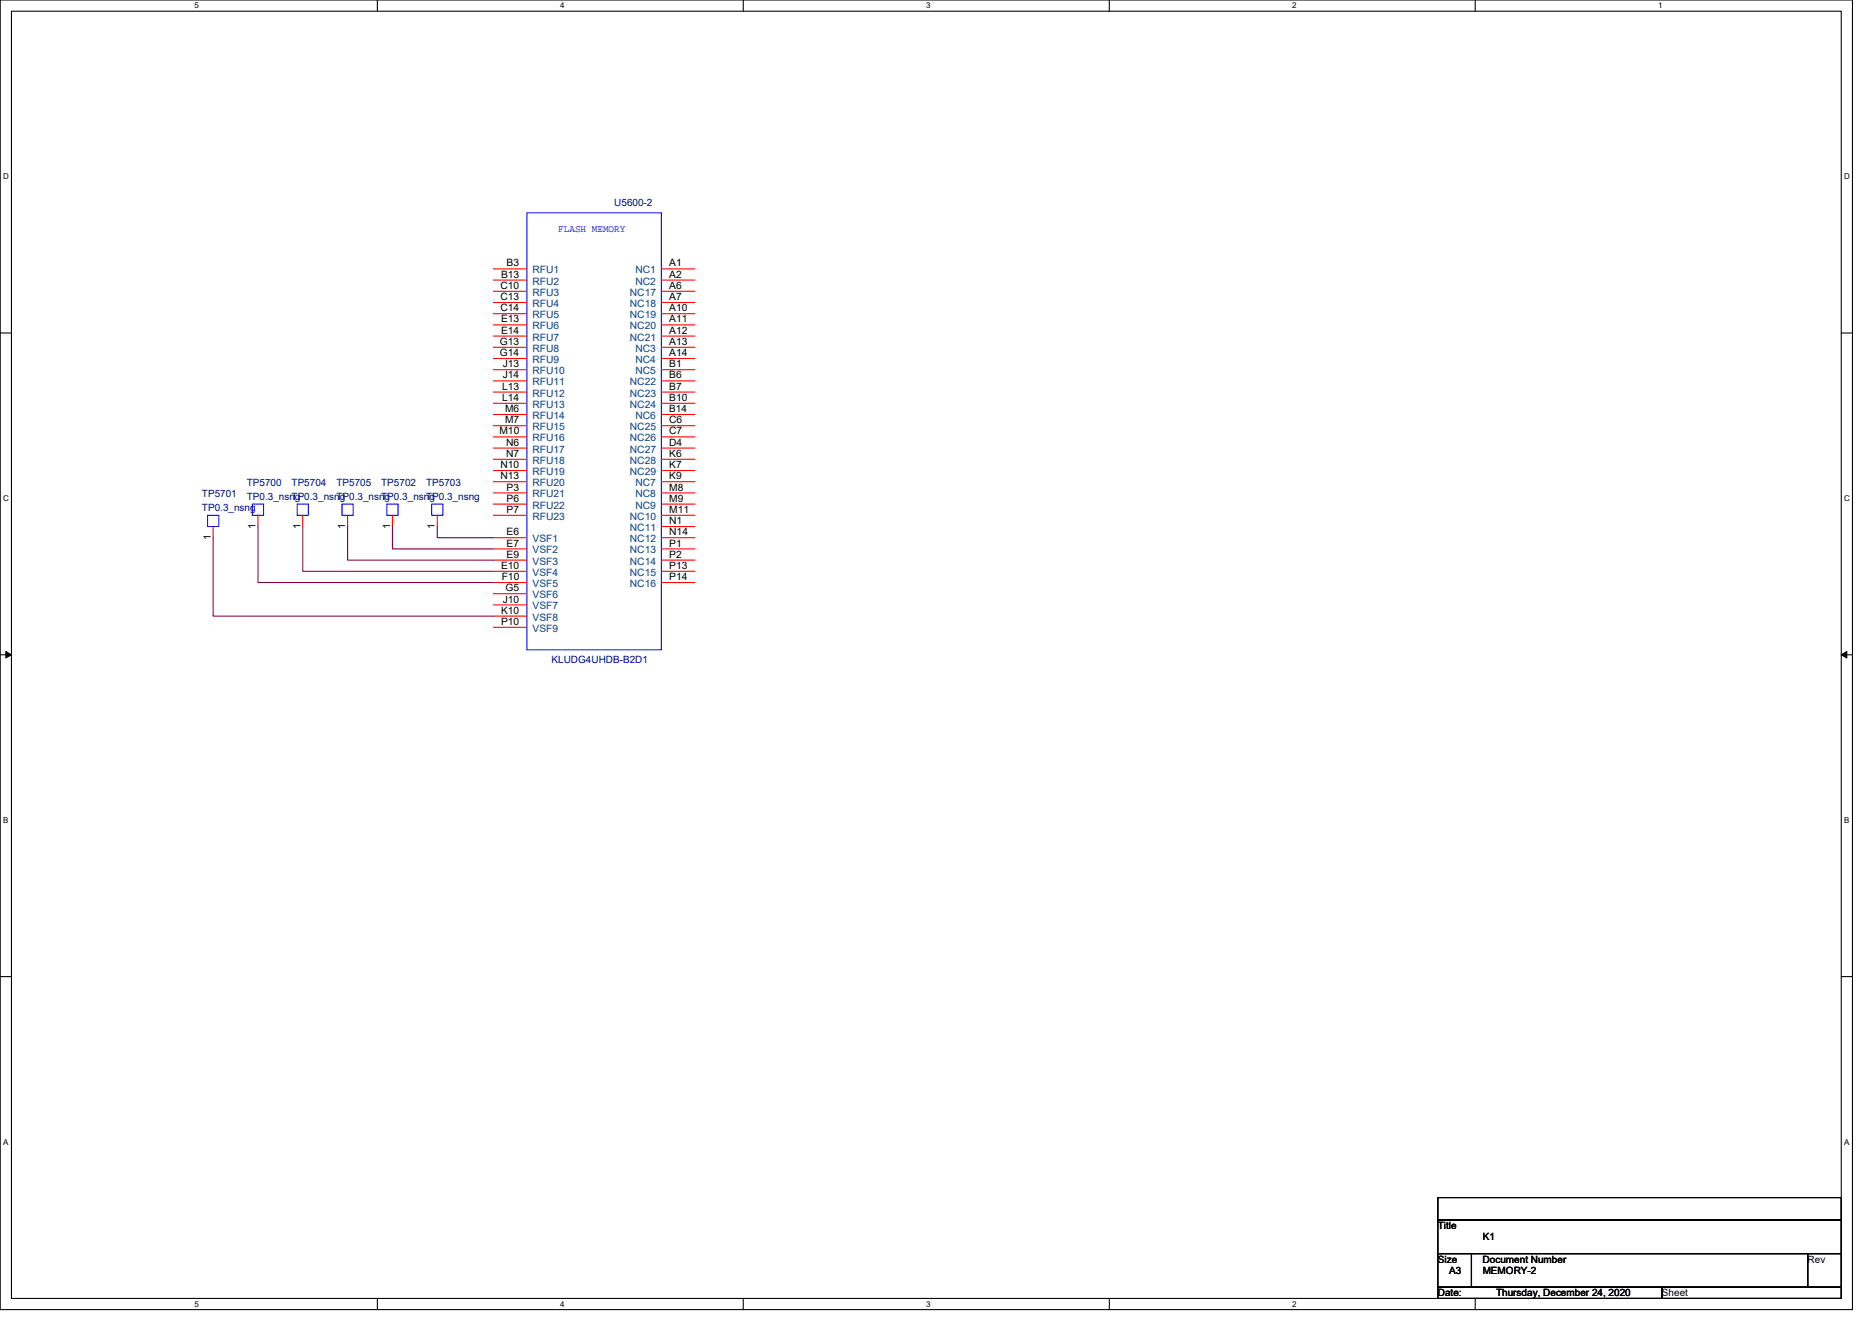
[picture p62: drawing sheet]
<svg xmlns="http://www.w3.org/2000/svg" width="297mm" height="210mm" viewBox="0 0 297 210" stroke-linecap="round" stroke-linejoin="round" font-family="sans-serif">
<defs><g id="words">
<g font-size="1.6" fill="#000080">
<text x="97.5" y="32.7">U5600-2</text>
<text x="39.2" y="77.2">TP5700</text>
<text x="46.3" y="77.2">TP5704</text>
<text x="53.4" y="77.2">TP5705</text>
<text x="60.5" y="77.2">TP5702</text>
<text x="67.6" y="77.2">TP5703</text>
<text x="32" y="78.9">TP5701</text>
<text x="32" y="81.1">TP0.3_nsng</text>
<text x="39.2" y="79.3">TP0.3_nsng</text>
<text x="46.3" y="79.3">TP0.3_nsng</text>
<text x="53.4" y="79.3">TP0.3_nsng</text>
<text x="60.5" y="79.3">TP0.3_nsng</text>
<text x="67.6" y="79.3">TP0.3_nsng</text>
<text x="87.5" y="105.3">KLUDG4UHDB-B2D1</text>
</g>
<text font-size="1.6" fill="#00f" x="88.6" y="36.8">FLASH MEMORY</text>
<g font-size="1.6">
<text x="79.4" y="45.8">C10</text>
<text x="79.4" y="47.6">C13</text>
<text x="79.5" y="44.1">B13</text>
<text x="80.4" y="42.3">B3</text>
<text x="106.2" y="45.8">A6</text>
<text x="106.2" y="47.6">A7</text>
<text x="106.2" y="42.3">A1</text>
<text x="106.2" y="44.1">A2</text>
<text x="79.4" y="49.4">C14</text>
<text x="79.5" y="51.2">E13</text>
<text x="79.5" y="53">E14</text>
<text x="106.2" y="49.4">A10</text>
<text x="106.2" y="51.2">A11</text>
<text x="106.2" y="53">A12</text>
<text x="79.3" y="54.7">G13</text>
<text x="79.3" y="56.5">G14</text>
<text x="79.8" y="58.3">J13</text>
<text x="106.2" y="54.7">A13</text>
<text x="106.2" y="56.5">A14</text>
<text x="106.2" y="58.3">B1</text>
<text x="79.7" y="61.8">L13</text>
<text x="79.7" y="63.6">L14</text>
<text x="79.8" y="60.1">J14</text>
<text x="80.1" y="65.4">M6</text>
<text x="106.2" y="60.1">B6</text>
<text x="106.2" y="61.8">B7</text>
<text x="106.2" y="63.6">B10</text>
<text x="106.2" y="65.4">B14</text>
<text x="79.2" y="69">M10</text>
<text x="80.1" y="67.2">M7</text>
<text x="80.3" y="70.7">N6</text>
<text x="106.2" y="67.2">C6</text>
<text x="106.2" y="69">C7</text>
<text x="106.2" y="70.7">D4</text>
<text x="79.4" y="74.3">N10</text>
<text x="79.4" y="76.1">N13</text>
<text x="80.3" y="72.5">N7</text>
<text x="80.4" y="77.9">P3</text>
<text x="106.2" y="72.5">K6</text>
<text x="106.2" y="74.3">K7</text>
<text x="106.2" y="76.1">K9</text>
<text x="106.2" y="77.9">M8</text>
<text x="40.6" y="83.9" transform="rotate(-90 40.6 83.9)">1</text>
<text x="47.7" y="83.9" transform="rotate(-90 47.7 83.9)">1</text>
<text x="54.8" y="83.9" transform="rotate(-90 54.8 83.9)">1</text>
<text x="61.9" y="83.9" transform="rotate(-90 61.9 83.9)">1</text>
<text x="69" y="83.9" transform="rotate(-90 69 83.9)">1</text>
<text x="80.4" y="79.6">P6</text>
<text x="80.4" y="81.4">P7</text>
<text x="106.2" y="81.4">M11</text>
<text x="106.2" y="83.2">N1</text>
<text x="106.2" y="79.6">M9</text>
<text x="33.4" y="85.7" transform="rotate(-90 33.4 85.7)">1</text>
<text x="80.4" y="85">E6</text>
<text x="80.4" y="86.7">E7</text>
<text x="80.4" y="88.5">E9</text>
<text x="106.2" y="85">N14</text>
<text x="106.2" y="86.7">P1</text>
<text x="106.2" y="88.5">P2</text>
<text x="79.5" y="90.3">E10</text>
<text x="79.6" y="92.1">F10</text>
<text x="79.8" y="95.6">J10</text>
<text x="80.2" y="93.9">G5</text>
<text x="106.2" y="90.3">P13</text>
<text x="106.2" y="92.1">P14</text>
<text x="79.5" y="97.4">K10</text>
<text x="79.5" y="99.2">P10</text>
<text x="228.1" y="195.1">Title</text>
<text x="235.3" y="196.8">K1</text>
<text x="228.1" y="200.4">Size</text>
<text x="229.9" y="202.2">A3</text>
<text x="235.3" y="200.4">Document Number</text>
<text x="235.3" y="202.2">MEMORY-2</text>
<text x="286.8" y="200.4">Rev</text>
<text x="228.1" y="205.7">Date:</text>
<text x="237.4" y="205.7">Thursday, December 24, 2020</text>
<text x="263.7" y="205.7">Sheet</text>
</g>
<g font-size="1.6" fill="#004080">
<text x="84.5" y="43.4">RFU1</text>
<text x="84.5" y="45.2">RFU2</text>
<text x="84.5" y="46.9">RFU3</text>
<text x="99.9" y="46.9">NC17</text>
<text x="100.8" y="43.4">NC1</text>
<text x="100.8" y="45.2">NC2</text>
<text x="84.5" y="48.7">RFU4</text>
<text x="84.5" y="50.5">RFU5</text>
<text x="84.5" y="52.3">RFU6</text>
<text x="99.9" y="48.7">NC18</text>
<text x="99.9" y="50.5">NC19</text>
<text x="99.9" y="52.3">NC20</text>
<text x="84.5" y="54.1">RFU7</text>
<text x="84.5" y="55.8">RFU8</text>
<text x="84.5" y="57.6">RFU9</text>
<text x="84.5" y="59.4">RFU10</text>
<text x="99.9" y="54.1">NC21</text>
<text x="100.8" y="55.8">NC3</text>
<text x="100.8" y="57.6">NC4</text>
<text x="100.8" y="59.4">NC5</text>
<text x="84.5" y="61.2">RFU11</text>
<text x="84.5" y="62.9">RFU12</text>
<text x="84.5" y="64.7">RFU13</text>
<text x="99.9" y="61.2">NC22</text>
<text x="99.9" y="62.9">NC23</text>
<text x="99.9" y="64.7">NC24</text>
<text x="84.5" y="66.5">RFU14</text>
<text x="84.5" y="68.3">RFU15</text>
<text x="84.5" y="70.1">RFU16</text>
<text x="84.5" y="71.8">RFU17</text>
<text x="99.9" y="68.3">NC25</text>
<text x="99.9" y="70.1">NC26</text>
<text x="99.9" y="71.8">NC27</text>
<text x="100.8" y="66.5">NC6</text>
<text x="84.5" y="73.6">RFU18</text>
<text x="84.5" y="75.4">RFU19</text>
<text x="84.5" y="77.2">RFU20</text>
<text x="99.9" y="73.6">NC28</text>
<text x="99.9" y="75.4">NC29</text>
<text x="100.8" y="77.2">NC7</text>
<text x="84.5" y="79">RFU21</text>
<text x="84.5" y="80.7">RFU22</text>
<text x="84.5" y="82.5">RFU23</text>
<text x="99.9" y="82.5">NC10</text>
<text x="100.8" y="79">NC8</text>
<text x="100.8" y="80.7">NC9</text>
<text x="84.5" y="86.1">VSF1</text>
<text x="84.5" y="87.8">VSF2</text>
<text x="84.5" y="89.6">VSF3</text>
<text x="99.9" y="84.3">NC11</text>
<text x="99.9" y="86.1">NC12</text>
<text x="99.9" y="87.8">NC13</text>
<text x="99.9" y="89.6">NC14</text>
<text x="84.5" y="91.4">VSF4</text>
<text x="84.5" y="93.2">VSF5</text>
<text x="84.5" y="95">VSF6</text>
<text x="99.9" y="91.4">NC15</text>
<text x="99.9" y="93.2">NC16</text>
<text x="84.5" y="96.7">VSF7</text>
<text x="84.5" y="98.5">VSF8</text>
<text x="84.5" y="100.3">VSF9</text>
</g>
<g font-size="1.3">
<text x="30.8" y="1.3">5</text>
<text x="88.9" y="1.3">4</text>
<text x="147" y="1.3">3</text>
<text x="205" y="1.3">2</text>
<text x="263.1" y="1.3">1</text>
<text x=".5" y="28.4">D</text>
<text x="292.6" y="28.4">D</text>
<text x=".5" y="79.5">C</text>
<text x="292.6" y="79.5">C</text>
<text x=".5" y="130.6">B</text>
<text x="292.6" y="130.6">B</text>
<text x=".5" y="181.7">A</text>
<text x="292.6" y="181.7">A</text>
<text x="30.8" y="207.4">5</text>
<text x="88.9" y="207.4">4</text>
<text x="147" y="207.4">3</text>
<text x="205" y="207.4">2</text>
</g>
</g></defs>
<path d="M0 0h293.9v207.9h-293.9zM1.8 1.8h290.4v204.3h-290.4z" fill="none" stroke="#000" stroke-width=".17"/>
<g fill="#fff">
<path d="M30.8 .2h.7v1.4h-.7z"/>
<path d="M30.8 206.3h.7v1.4h-.7z"/>
</g>
<path d="M59.9 0v1.8M59.9 206.1v1.8" fill="none" stroke="#000" stroke-width=".17"/>
<g fill="#fff">
<path d="M88.9 .2h.7v1.4h-.7z"/>
<path d="M88.9 206.3h.7v1.4h-.7z"/>
</g>
<path d="M117.9 0v1.8M117.9 206.1v1.8" fill="none" stroke="#000" stroke-width=".17"/>
<g fill="#fff">
<path d="M147 .2h.7v1.4h-.7z"/>
<path d="M147 206.3h.7v1.4h-.7z"/>
</g>
<path d="M176 0v1.8M176 206.1v1.8" fill="none" stroke="#000" stroke-width=".17"/>
<g fill="#fff">
<path d="M205 .2h.7v1.4h-.7z"/>
<path d="M205 206.3h.7v1.4h-.7z"/>
</g>
<path d="M234.1 0v1.8M234.1 206.1v1.8" fill="none" stroke="#000" stroke-width=".17"/>
<g fill="#fff">
<path d="M263.1 .2h.7v1.4h-.7z"/>
<path d="M.5 27.3h.9v1.4h-.9z"/>
<path d="M292.6 27.3h.9v1.4h-.9z"/>
<path d="M.5 78.4h.9v1.4h-.9z"/>
<path d="M292.6 78.4h.9v1.4h-.9z"/>
</g>
<path d="M0 52.9h1.8M292.2 52.9h1.7" fill="none" stroke="#000" stroke-width=".17"/>
<g fill="#fff">
<path d="M.5 129.5h.8v1.4h-.8z"/>
<path d="M292.6 129.5h.9v1.4h-.9z"/>
</g>
<path d="M0 103.9h1.8M292.2 103.9h1.7" fill="none" stroke="#000" stroke-width=".17"/>
<path d="M.9 103.4l.9 .5-.9 .5zM292.2 103.9l.8-.5v1z" fill="#000" stroke="#000" stroke-width=".16"/>
<g fill="#fff">
<path d="M.5 180.5h.8v1.4h-.8z"/>
<path d="M292.6 180.5h.9v1.4h-.9z"/>
</g>
<path d="M0 155h1.8M292.2 155h1.7M228.2 190.1h64v3.5h-64zM228.2 193.6h64v5.4h-64zM228.2 199h5.3v5.3h-5.3zM233.5 199h53.3v5.3h-53.3zM286.8 199h5.4v5.3h-5.4zM228.2 204.3h35.5v1.8h-35.5zM263.7 204.3h28.5v1.8h-28.5z" fill="none" stroke="#000" stroke-width=".17"/>
<path d="M83.6 33.8h21.3v69.3h-21.3zM32.9 81.8h1.8v1.8h-1.8zM40 80h1.8v1.8h-1.8zM47.2 80h1.7v1.8h-1.7zM54.3 80h1.7v1.8h-1.7zM61.4 80h1.8v1.8h-1.8zM68.5 80h1.8v1.8h-1.8z" fill="none" stroke="#00f" stroke-width=".17"/>
<g fill="none" stroke="#f00" stroke-width=".17">
<path d="M78.3 42.7h5.3M78.3 44.4h5.3M78.3 46.2h5.3M78.3 48h5.3M78.3 49.8h5.3M78.3 51.6h5.3M78.3 53.3h5.3M78.3 55.1h5.3M78.3 56.9h5.3M78.3 58.7h5.3M104.9 42.7h5.4M104.9 44.4h5.4"/>
<path d="M104.9 55.1h5.4M104.9 56.9h5.4M104.9 58.7h5.4M104.9 46.2h5.4M104.9 48h5.4M104.9 49.8h5.4M104.9 51.6h5.4M104.9 53.3h5.4M78.3 60.5h5.3M78.3 62.2h5.3M78.3 64h5.3M78.3 65.8h5.3"/>
<path d="M78.3 67.6h5.3M78.3 69.3h5.3M78.3 71.1h5.3M78.3 72.9h5.3M78.3 74.7h5.3M78.3 76.5h5.3M78.3 78.2h5.3M104.9 65.8h5.4M104.9 76.5h5.4M104.9 78.2h5.4M104.9 60.5h5.4M104.9 62.2h5.4"/>
<path d="M104.9 64h5.4M104.9 67.6h5.4M104.9 69.3h5.4M104.9 71.1h5.4M104.9 72.9h5.4M104.9 74.7h5.4M33.8 83.6v1.7M40.9 81.8v1.8M48 81.8v1.8M55.2 81.8v1.8M62.3 81.8v1.8M69.4 81.8v1.8"/>
<path d="M78.3 80h5.3M78.3 81.8h5.3M78.3 85.3h5.3M78.3 87.1h5.3M78.3 88.9h5.3M78.3 90.7h5.3M78.3 92.5h5.3M78.3 94.2h5.3M78.3 96h5.3M78.3 97.8h5.3M78.3 99.6h5.3M104.9 80h5.4"/>
<path d="M104.9 81.8h5.4M104.9 83.6h5.4M104.9 85.3h5.4M104.9 87.1h5.4M104.9 88.9h5.4M104.9 90.7h5.4M104.9 92.5h5.4"/>
</g>
<path d="M33.8 85.3v12.5h44.5M40.9 83.6v8.9h37.4M48 83.6v7.1h30.3M55.2 83.6v5.3h23.1M62.3 83.6v3.5h16M69.4 83.6v1.7h8.9" fill="none" stroke="#800040" stroke-width=".17"/>
<use href="#words"/>
</svg>
